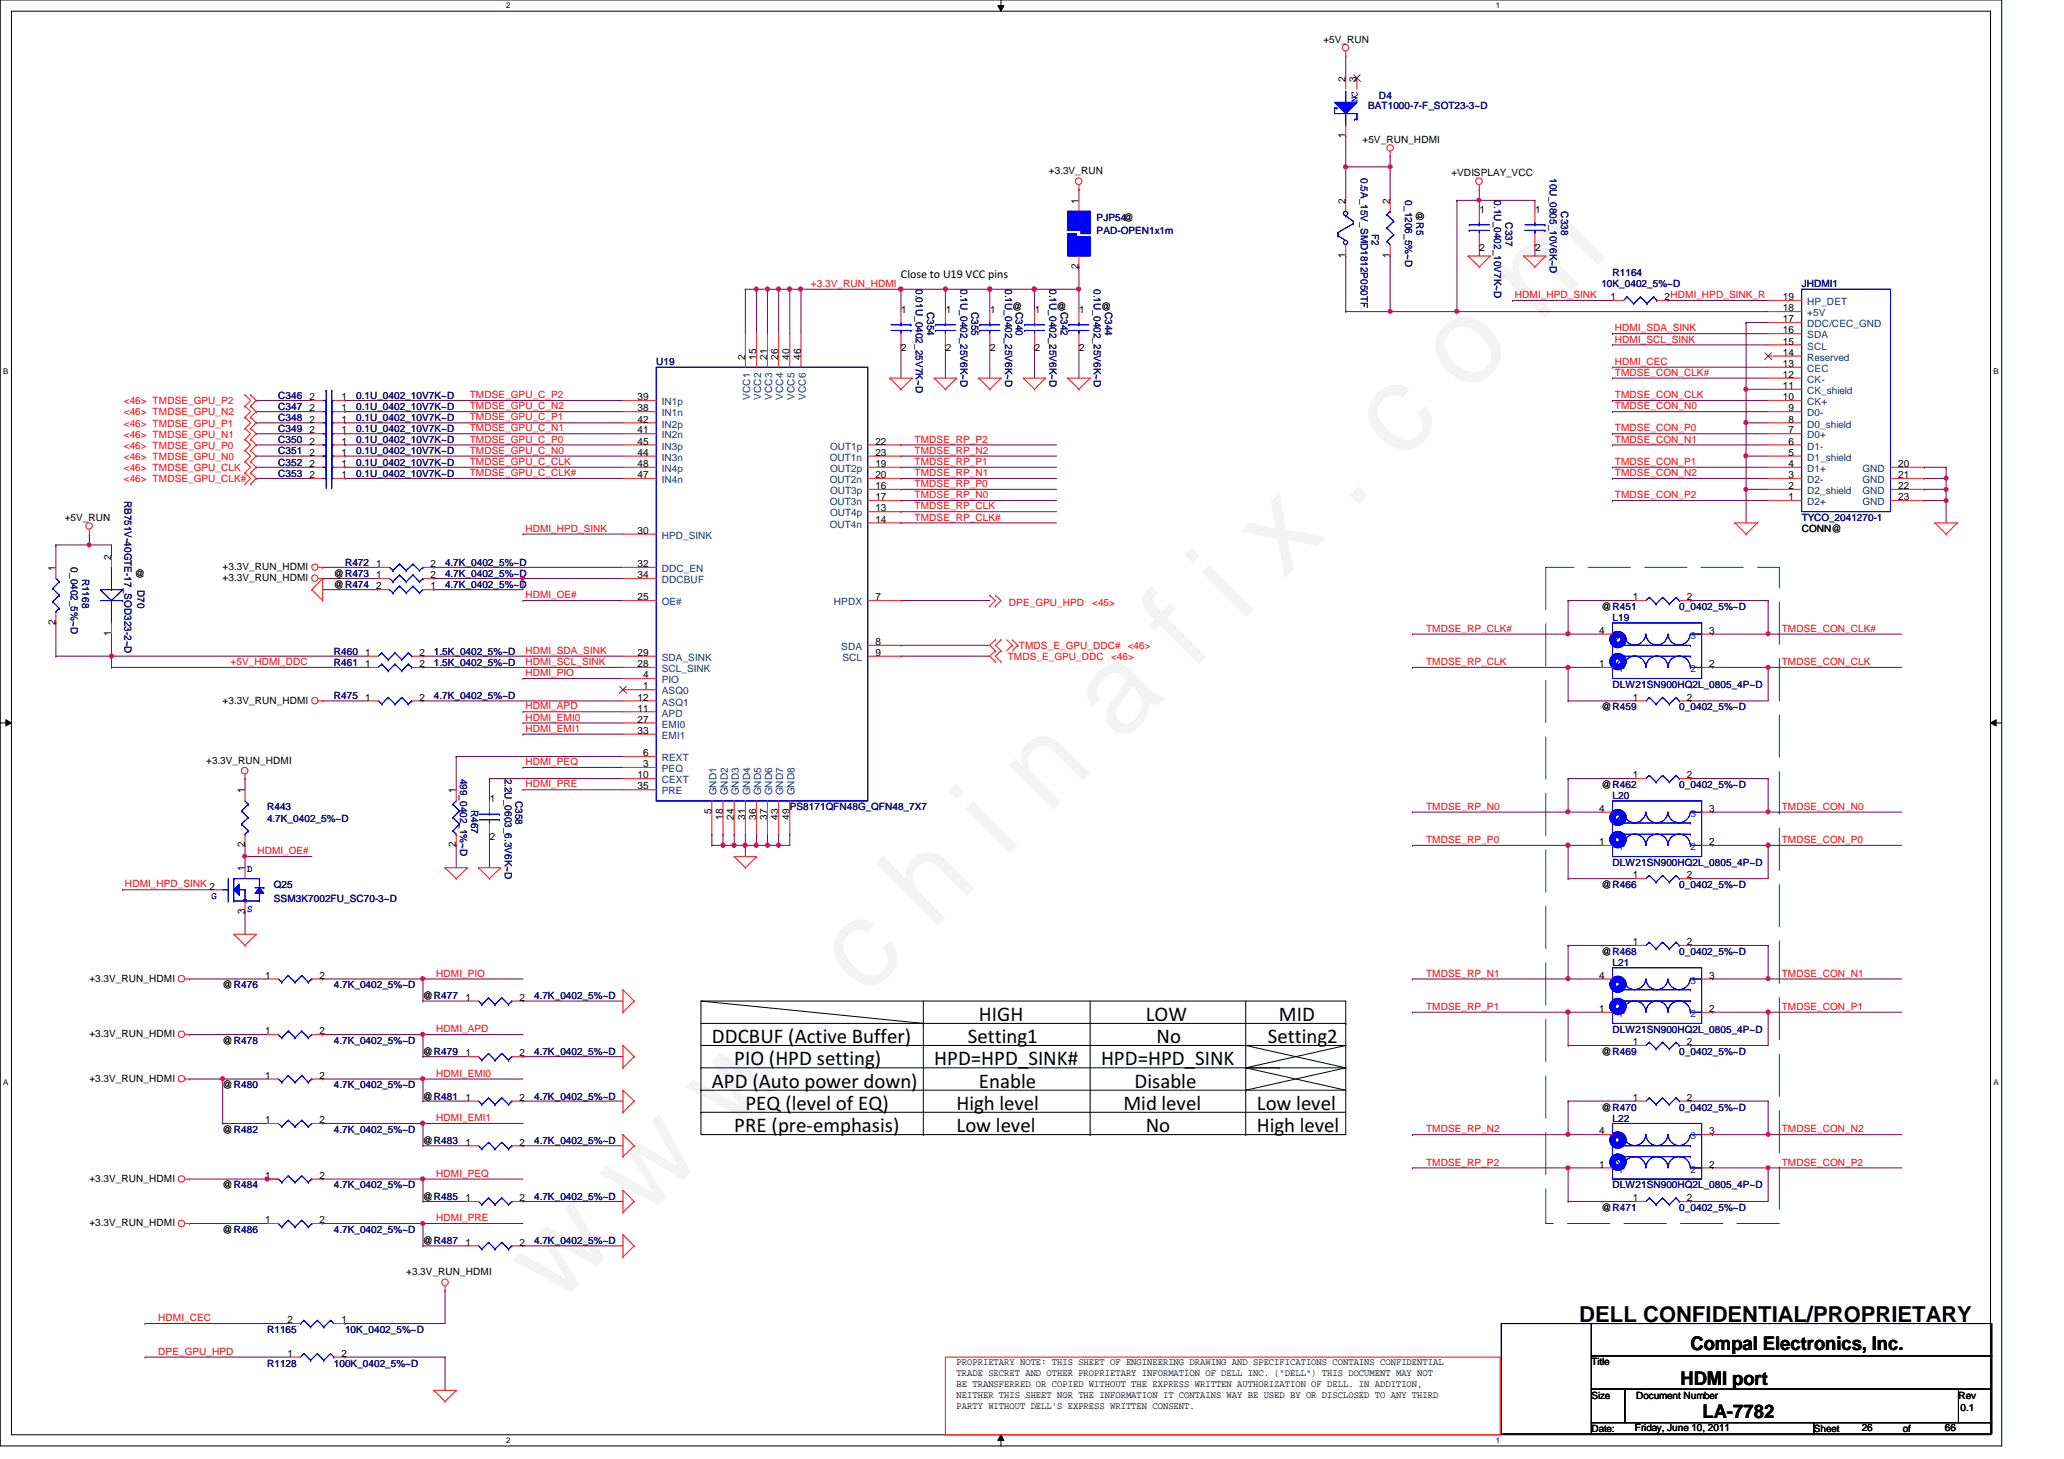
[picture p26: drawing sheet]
<svg xmlns="http://www.w3.org/2000/svg" width="297mm" height="210mm" viewBox="0 0 297 210" stroke-linecap="round" stroke-linejoin="round" font-family="sans-serif">
<defs><g id="words">
<text font-size="17.6" fill="#f0f" x="80.1" y="188" transform="rotate(-45 80.1 188)">w w w . c h i n a f i x . c o m</text>
<text font-size="3.2" x="227.3" y="190.2">DELL CONFIDENTIAL/PROPRIETARY</text>
<g font-size="3">
<text x="140.9" y="146.9">HIGH</text>
<text x="164.9" y="146.9">LOW</text>
<text x="184.1" y="146.9">MID</text>
<text x="102.4" y="150.1">DDCBUF (Active Buffer)</text>
<text x="105.7" y="153.3">PIO (HPD setting)</text>
<text x="134.4" y="153.3">HPD=HPD_SINK#</text>
<text x="139.3" y="150.1">Setting1</text>
<text x="158.5" y="153.3">HPD=HPD_SINK</text>
<text x="166.5" y="150.1">No</text>
<text x="182.5" y="150.1">Setting2</text>
<text x="102.4" y="156.5">APD (Auto power down)</text>
<text x="107.3" y="159.7">PEQ (level of EQ)</text>
<text x="137.7" y="159.7">High level</text>
<text x="140.9" y="156.5">Enable</text>
<text x="161.7" y="159.7">Mid level</text>
<text x="163.3" y="156.5">Disable</text>
<text x="180.9" y="159.7">Low level</text>
<text x="105.7" y="162.9">PRE (pre-emphasis)</text>
<text x="137.7" y="162.9">Low level</text>
<text x="164.9" y="162.9">No</text>
<text x="180.9" y="162.9">High level</text>
</g>
<g font-size="2.7">
<text x="243.3" y="194.3">Compal Electronics, Inc.</text>
<text x="241.8" y="199.2">HDMI port</text>
<text x="245" y="204">LA-7782</text>
</g>
<text font-size="1.7" x="129.7" y="40">Close to U19 VCC pins</text>
<g font-size="1.4">
<text x="190.5" y="6.2">+5V_RUN</text>
<text x="193.6" y="11.7" transform="rotate(-90 193.6 11.7)">2</text>
<text x="195.2" y="11.7" transform="rotate(-90 195.2 11.7)">3</text>
<text x="193.6" y="19.9" transform="rotate(-90 193.6 19.9)">1</text>
<text x="196.1" y="20.6">+5V_RUN_HDMI</text>
<text x="151" y="25.1">+3.3V_RUN</text>
<text x="155.2" y="29.3" transform="rotate(-90 155.2 29.3)">1</text>
<text x="193.6" y="29.3" transform="rotate(-90 193.6 29.3)">2</text>
<text x="200" y="29.3" transform="rotate(-90 200 29.3)">2</text>
<text x="208.9" y="25.4">+VDISPLAY_VCC</text>
<text x="203.8" y="30.4" transform="rotate(90 203.8 30.4)">@R5</text>
<text x="212.9" y="30.6">1</text>
<text x="220.9" y="30.6">1</text>
<text x="155.2" y="38.7" transform="rotate(-90 155.2 38.7)">2</text>
<text x="193.6" y="37.1" transform="rotate(-90 193.6 37.1)">1</text>
<text x="200" y="37.1" transform="rotate(-90 200 37.1)">1</text>
<text x="212.9" y="36.1">2</text>
<text x="220.9" y="36.1">2</text>
<text x="129.7" y="45">1</text>
<text x="136.1" y="45">1</text>
<text x="142.5" y="45">1</text>
<text x="145.7" y="44.6">@</text>
<text x="148.9" y="45">1</text>
<text x="152.1" y="44.6">@</text>
<text x="155.3" y="45">1</text>
<text x="158.5" y="44.6">@</text>
<text x="231.8" y="43.2">1</text>
<text x="239.6" y="43.2">2HDMI_HPD_SINK_R</text>
<text x="256.6" y="48">16</text>
<text x="256.6" y="46.4">17</text>
<text x="256.6" y="44.8">18</text>
<text x="256.6" y="43.2">19</text>
<text x="107.2" y="51.7" transform="rotate(-90 107.2 51.7)">2</text>
<text x="108.8" y="51.7" transform="rotate(-90 108.8 51.7)">15</text>
<text x="110.4" y="51.7" transform="rotate(-90 110.4 51.7)">21</text>
<text x="112" y="51.7" transform="rotate(-90 112 51.7)">26</text>
<text x="113.6" y="51.7" transform="rotate(-90 113.6 51.7)">40</text>
<text x="115.2" y="51.7" transform="rotate(-90 115.2 51.7)">46</text>
<text x="129.7" y="50.5">2</text>
<text x="136.1" y="50.5">2</text>
<text x="142.5" y="50.5">2</text>
<text x="148.9" y="50.5">2</text>
<text x="155.3" y="50.5">2</text>
<text x="256.6" y="52.8">13</text>
<text x="256.6" y="51.2">14</text>
<text x="256.6" y="49.6">15</text>
<text x="44.5" y="59.2">2</text>
<text x="44.5" y="57.6">2</text>
<text x="49.1" y="59.2">1</text>
<text x="49.1" y="57.6">1</text>
<text x="91.7" y="57.6">39</text>
<text x="91.7" y="59.2">38</text>
<text x="256.6" y="57.6">10</text>
<text x="256.6" y="56">11</text>
<text x="256.6" y="54.4">12</text>
<text x="257.4" y="59.2">9</text>
<text x="44.5" y="65.6">2</text>
<text x="44.5" y="64">2</text>
<text x="44.5" y="60.8">2</text>
<text x="44.5" y="62.4">2</text>
<text x="49.1" y="65.6">1</text>
<text x="49.1" y="64">1</text>
<text x="49.1" y="60.8">1</text>
<text x="49.1" y="62.4">1</text>
<text x="91.7" y="60.8">42</text>
<text x="91.7" y="62.4">41</text>
<text x="91.7" y="64">45</text>
<text x="91.7" y="65.6">44</text>
<text x="126" y="64">22</text>
<text x="126" y="65.6">23</text>
<text x="257.4" y="65.6">5</text>
<text x="257.4" y="64">6</text>
<text x="257.4" y="62.4">7</text>
<text x="257.4" y="60.8">8</text>
<text x="44.5" y="67.2">2</text>
<text x="44.5" y="68.8">2</text>
<text x="49.1" y="67.2">1</text>
<text x="49.1" y="68.8">1</text>
<text x="91.7" y="67.2">48</text>
<text x="91.7" y="68.8">47</text>
<text x="126" y="67.2">19</text>
<text x="126" y="70.4">16</text>
<text x="126" y="68.8">20</text>
<text x="126" y="72">17</text>
<text x="257.4" y="72">1</text>
<text x="257.4" y="70.4">2</text>
<text x="257.4" y="68.8">3</text>
<text x="257.4" y="67.2">4</text>
<text x="273.2" y="67.2">20</text>
<text x="273.2" y="68.8">21</text>
<text x="273.2" y="70.4">22</text>
<text x="273.2" y="72">23</text>
<text x="9.3" y="75">+5V_RUN</text>
<text x="91.7" y="76.8">30</text>
<text x="126" y="73.6">13</text>
<text x="126" y="75.2">14</text>
<text x="259.3" y="76.6">CONN@</text>
<text x="8" y="82.1" transform="rotate(-90 8 82.1)">1</text>
<text x="16" y="80.5" transform="rotate(-90 16 80.5)">2</text>
<text x="19.4" y="83">@</text>
<text x="32" y="82">+3.3V_RUN_HDMI</text>
<text x="32" y="83.6">+3.3V_RUN_HDMI</text>
<text x="48" y="83">@R473</text>
<text x="54.1" y="81.6">1</text>
<text x="54.1" y="83.2">1</text>
<text x="62" y="81.6">2</text>
<text x="62" y="83.2">2</text>
<text x="91.7" y="83.2">34</text>
<text x="91.7" y="81.6">32</text>
<text x="8" y="89.9" transform="rotate(-90 8 89.9)">2</text>
<text x="48" y="84.6">@R474</text>
<text x="54.1" y="84.8">2</text>
<text x="62" y="84.8">1</text>
<text x="91.7" y="86.4">25</text>
<text x="126" y="86.4">7</text>
<text x="230.5" y="87.8">@R451</text>
<text x="235" y="86.4">1</text>
<text x="242.8" y="86.4">2</text>
<text x="16" y="91.5" transform="rotate(-90 16 91.5)">1</text>
<text x="52.5" y="94.4">1</text>
<text x="52.5" y="96">1</text>
<text x="60.4" y="94.4">2</text>
<text x="60.4" y="96">2</text>
<text x="91.7" y="94.4">29</text>
<text x="91.7" y="96">28</text>
<text x="126" y="94.4">9</text>
<text x="126" y="92.8">8</text>
<text x="230.2" y="96">1</text>
<text x="230.2" y="91.2">4</text>
<text x="246" y="96">2</text>
<text x="246" y="91.2">3</text>
<text x="32" y="101.2">+3.3V_RUN_HDMI</text>
<text x="52.5" y="100.8">1</text>
<text x="60.4" y="100.8">2</text>
<text x="91.7" y="100.8">12</text>
<text x="92.5" y="97.6">4</text>
<text x="92.5" y="99.2">1</text>
<text x="235" y="100.8">1</text>
<text x="242.8" y="100.8">2</text>
<text x="91.7" y="105.6">33</text>
<text x="91.7" y="102.4">11</text>
<text x="91.7" y="104">27</text>
<text x="230.5" y="102.2">@R459</text>
<text x="29.7" y="109.9">+3.3V_RUN_HDMI</text>
<text x="91.7" y="112">10</text>
<text x="91.7" y="113.6">35</text>
<text x="92.5" y="110.4">3</text>
<text x="92.5" y="108.8">6</text>
<text x="230.5" y="113.4">@R462</text>
<text x="235" y="112">1</text>
<text x="242.8" y="112">2</text>
<text x="35.2" y="114.1" transform="rotate(-90 35.2 114.1)">1</text>
<text x="65.6" y="114.1" transform="rotate(-90 65.6 114.1)">1</text>
<text x="70.5" y="115.4">1</text>
<text x="102.4" y="117.1" transform="rotate(-90 102.4 117.1)">5</text>
<text x="104" y="117.9" transform="rotate(-90 104 117.9)">18</text>
<text x="105.6" y="117.9" transform="rotate(-90 105.6 117.9)">24</text>
<text x="107.2" y="117.9" transform="rotate(-90 107.2 117.9)">31</text>
<text x="108.8" y="117.9" transform="rotate(-90 108.8 117.9)">36</text>
<text x="110.4" y="117.9" transform="rotate(-90 110.4 117.9)">37</text>
<text x="112" y="117.9" transform="rotate(-90 112 117.9)">43</text>
<text x="113.6" y="117.9" transform="rotate(-90 113.6 117.9)">49</text>
<text x="230.2" y="116.8">4</text>
<text x="246" y="116.8">3</text>
<text x="35.2" y="125.3" transform="rotate(-90 35.2 125.3)">1</text>
<text x="35.2" y="121.9" transform="rotate(-90 35.2 121.9)">2</text>
<text x="65.6" y="121.9" transform="rotate(-90 65.6 121.9)">2</text>
<text x="70.5" y="120.9">2</text>
<text x="230.2" y="121.6">1</text>
<text x="246" y="121.6">2</text>
<text x="35.2" y="131.5" transform="rotate(-90 35.2 131.5)">3</text>
<text x="230.5" y="127.8">@R466</text>
<text x="235" y="126.4">1</text>
<text x="242.8" y="126.4">2</text>
<text x="230.5" y="137.4">@R468</text>
<text x="235" y="136">1</text>
<text x="242.8" y="136">2</text>
<text x="12.9" y="141.2">+3.3V_RUN_HDMI</text>
<text x="32" y="142.2">@R476</text>
<text x="38.1" y="140.8">1</text>
<text x="46" y="140.8">2</text>
<text x="60.9" y="143.8">@R477</text>
<text x="67" y="144">1</text>
<text x="74.8" y="144">2</text>
<text x="230.2" y="140.8">4</text>
<text x="246" y="140.8">3</text>
<text x="12.9" y="149.2">+3.3V_RUN_HDMI</text>
<text x="38.1" y="148.8">1</text>
<text x="46" y="148.8">2</text>
<text x="230.2" y="145.6">1</text>
<text x="246" y="145.6">2</text>
<text x="12.9" y="155.6">+3.3V_RUN_HDMI</text>
<text x="32" y="150.2">@R478</text>
<text x="38.1" y="155.2">1</text>
<text x="46" y="155.2">2</text>
<text x="60.9" y="151.8">@R479</text>
<text x="67" y="152">1</text>
<text x="74.8" y="152">2</text>
<text x="230.5" y="151.8">@R469</text>
<text x="235" y="150.4">1</text>
<text x="242.8" y="150.4">2</text>
<text x="32" y="156.6">@R480</text>
<text x="38.1" y="161.6">1</text>
<text x="46" y="161.6">2</text>
<text x="60.9" y="158.2">@R481</text>
<text x="67" y="158.4">1</text>
<text x="74.8" y="158.4">2</text>
<text x="230.5" y="159.8">@R470</text>
<text x="235" y="158.4">1</text>
<text x="242.8" y="158.4">2</text>
<text x="32" y="163">@R482</text>
<text x="60.9" y="164.6">@R483</text>
<text x="67" y="164.8">1</text>
<text x="74.8" y="164.8">2</text>
<text x="230.2" y="168">1</text>
<text x="230.2" y="163.2">4</text>
<text x="246" y="168">2</text>
<text x="246" y="163.2">3</text>
<text x="12.9" y="170">+3.3V_RUN_HDMI</text>
<text x="32" y="171">@R484</text>
<text x="38.1" y="169.6">1</text>
<text x="46" y="169.6">2</text>
<text x="60.9" y="172.6">@R485</text>
<text x="67" y="172.8">1</text>
<text x="74.8" y="172.8">2</text>
<text x="235" y="172.8">1</text>
<text x="242.8" y="172.8">2</text>
<text x="12.9" y="176.4">+3.3V_RUN_HDMI</text>
<text x="32" y="177.4">@R486</text>
<text x="38.1" y="176">1</text>
<text x="46" y="176">2</text>
<text x="60.9" y="179">@R487</text>
<text x="67" y="179.2">1</text>
<text x="74.8" y="179.2">2</text>
<text x="230.5" y="174.2">@R471</text>
<text x="58.5" y="183.5">+3.3V_RUN_HDMI</text>
<text x="41.4" y="190.4">2</text>
<text x="49.1" y="190.4">1</text>
<text x="41.4" y="195.2">1</text>
<text x="49.1" y="195.2">2</text>
<text x="137.7" y="196.4">PROPRIETARY NOTE: THIS SHEET OF ENGINEERING DRAWING AND SPECIFICATIONS CONTAINS CONFIDENTIAL</text>
<text x="137.7" y="198">TRADE SECRET AND OTHER PROPRIETARY INFORMATION OF DELL INC. (&quot;DELL&quot;) THIS DOCUMENT MAY NOT</text>
<text x="229" y="196.4">Title</text>
<text x="137.7" y="199.6">BE TRANSFERRED OR COPIED WITHOUT THE EXPRESS WRITTEN AUTHORIZATION OF DELL. IN ADDITION,</text>
<text x="137.7" y="201.1">NEITHER THIS SHEET NOR THE INFORMATION IT CONTAINS WAY BE USED BY OR DISCLOSED TO ANY THIRD</text>
<text x="137.7" y="202.7">PARTY WITHOUT DELL'S EXPRESS WRITTEN CONSENT.</text>
<text x="229" y="201.2">Size</text>
<text x="235.5" y="201.2">Document Number</text>
<text x="281.9" y="201.2">Rev</text>
<text x="282.1" y="203">0.1</text>
<text x="229" y="206">Date:</text>
<text x="235.3" y="205.9">Friday, June 10, 2011</text>
<text x="261" y="206">Sheet</text>
<text x="267.9" y="205.9">26</text>
<text x="273.9" y="206">of</text>
<text x="279.9" y="205.9">66</text>
</g>
<g font-size="1.4" fill="#00f">
<text x="195.4" y="14.7" transform="rotate(-90 195.4 14.7)">NC</text>
<text x="35.6" y="125.5">D</text>
<text x="30.4" y="129.4">G</text>
<text x="35.6" y="131.1">S</text>
</g>
<g font-size="1.4" fill="#000080">
<text x="196.9" y="15.7">BAT1000-7-F_SOT23-3~D</text>
<text x="198.5" y="14.2">D4</text>
<text x="195.8" y="25.6" transform="rotate(90 195.8 25.6)">0.5A_15V_SMD1812P050TF</text>
<text x="202.2" y="28.8" transform="rotate(90 202.2 28.8)">0_1206_5%~D</text>
<text x="215.1" y="28.8" transform="rotate(90 215.1 28.8)">0.1U_0402_10V7K~D</text>
<text x="223.1" y="25.6" transform="rotate(90 223.1 25.6)">10U_0805_10V6K~D</text>
<text x="157.8" y="31.7">PJP54@</text>
<text x="157.8" y="33.7">PAD-OPEN1x1m</text>
<text x="197.4" y="33.6" transform="rotate(90 197.4 33.6)">F2</text>
<text x="216.7" y="32" transform="rotate(90 216.7 32)">C337</text>
<text x="224.7" y="30.4" transform="rotate(90 224.7 30.4)">C338</text>
<text x="131.8" y="41.6" transform="rotate(90 131.8 41.6)">0.01U_0402_25V7K~D</text>
<text x="138.2" y="41.6" transform="rotate(90 138.2 41.6)">0.1U_0402_25V6K~D</text>
<text x="144.6" y="41.6" transform="rotate(90 144.6 41.6)">0.1U_0402_25V6K~D</text>
<text x="151" y="41.6" transform="rotate(90 151 41.6)">0.1U_0402_25V6K~D</text>
<text x="157.4" y="41.6" transform="rotate(90 157.4 41.6)">0.1U_0402_25V6K~D</text>
<text x="230.5" y="41.4">10K_0402_5%~D</text>
<text x="232.1" y="39.8">R1164</text>
<text x="259.3" y="41.4">JHDMI1</text>
<text x="133.4" y="44.8" transform="rotate(90 133.4 44.8)">C354</text>
<text x="139.8" y="44.8" transform="rotate(90 139.8 44.8)">C355</text>
<text x="146.2" y="44.8" transform="rotate(90 146.2 44.8)">C340</text>
<text x="152.7" y="44.8" transform="rotate(90 152.7 44.8)">C342</text>
<text x="159" y="44.8" transform="rotate(90 159 44.8)">C344</text>
<text x="94.4" y="52.6">U19</text>
<text x="40" y="59">C347</text>
<text x="40" y="57.4">C346</text>
<text x="51.3" y="59">0.1U_0402_10V7K~D</text>
<text x="51.3" y="57.4">0.1U_0402_10V7K~D</text>
<text x="40" y="65.4">C351</text>
<text x="40" y="63.8">C350</text>
<text x="40" y="60.6">C348</text>
<text x="40" y="62.2">C349</text>
<text x="51.3" y="65.4">0.1U_0402_10V7K~D</text>
<text x="51.3" y="63.8">0.1U_0402_10V7K~D</text>
<text x="51.3" y="60.6">0.1U_0402_10V7K~D</text>
<text x="51.3" y="62.2">0.1U_0402_10V7K~D</text>
<text x="40" y="67">C352</text>
<text x="40" y="68.6">C353</text>
<text x="51.3" y="67">0.1U_0402_10V7K~D</text>
<text x="51.3" y="68.6">0.1U_0402_10V7K~D</text>
<text x="17.9" y="72" transform="rotate(90 17.9 72)">RB751V-40GTE-17_SOD323-2~D</text>
<text x="259.3" y="75">TYCO_2041270-1</text>
<text x="10.2" y="81.6" transform="rotate(90 10.2 81.6)">0_0402_5%~D</text>
<text x="11.8" y="83.2" transform="rotate(90 11.8 83.2)">R1168</text>
<text x="49.7" y="81.4">R472</text>
<text x="64" y="81.4">4.7K_0402_5%~D</text>
<text x="64" y="83">4.7K_0402_5%~D</text>
<text x="19.8" y="84.8" transform="rotate(90 19.8 84.8)">D70</text>
<text x="64" y="84.6">4.7K_0402_5%~D</text>
<text x="232.1" y="89.4">L19</text>
<text x="241.7" y="87.8">0_0402_5%~D</text>
<text x="48" y="94.2">R460</text>
<text x="48" y="95.8">R461</text>
<text x="62.4" y="94.2">1.5K_0402_5%~D</text>
<text x="62.4" y="95.8">1.5K_0402_5%~D</text>
<text x="48" y="100.6">R475</text>
<text x="62.4" y="100.6">4.7K_0402_5%~D</text>
<text x="232.1" y="99">DLW21SN900HQ2L_0805_4P~D</text>
<text x="241.7" y="102.2">0_0402_5%~D</text>
<text x="66.2" y="112" transform="rotate(90 66.2 112)">499_0402_1%~D</text>
<text x="72.6" y="112" transform="rotate(90 72.6 112)">2.2U_0603_6.3V6K~D</text>
<text x="241.7" y="113.4">0_0402_5%~D</text>
<text x="38.4" y="116.6">R443</text>
<text x="38.4" y="118.2">4.7K_0402_5%~D</text>
<text x="67.8" y="116.5" transform="rotate(90 67.8 116.5)">R467</text>
<text x="74.2" y="115.2" transform="rotate(90 74.2 115.2)">C358</text>
<text x="113.7" y="116.6">PS8171QFN48G_QFN48_7X7</text>
<text x="232.1" y="115">L20</text>
<text x="232.1" y="124.6">DLW21SN900HQ2L_0805_4P~D</text>
<text x="39.4" y="127.8">Q25</text>
<text x="39.4" y="129.7">SSM3K7002FU_SC70-3~D</text>
<text x="241.7" y="127.8">0_0402_5%~D</text>
<text x="241.7" y="137.4">0_0402_5%~D</text>
<text x="48" y="142.2">4.7K_0402_5%~D</text>
<text x="76.9" y="143.8">4.7K_0402_5%~D</text>
<text x="232.1" y="139">L21</text>
<text x="232.1" y="148.6">DLW21SN900HQ2L_0805_4P~D</text>
<text x="48" y="150.2">4.7K_0402_5%~D</text>
<text x="76.9" y="151.8">4.7K_0402_5%~D</text>
<text x="241.7" y="151.8">0_0402_5%~D</text>
<text x="48" y="156.6">4.7K_0402_5%~D</text>
<text x="76.9" y="158.2">4.7K_0402_5%~D</text>
<text x="232.1" y="161.4">L22</text>
<text x="241.7" y="159.8">0_0402_5%~D</text>
<text x="48" y="163">4.7K_0402_5%~D</text>
<text x="76.9" y="164.6">4.7K_0402_5%~D</text>
<text x="48" y="171">4.7K_0402_5%~D</text>
<text x="76.9" y="172.6">4.7K_0402_5%~D</text>
<text x="232.1" y="171">DLW21SN900HQ2L_0805_4P~D</text>
<text x="48" y="177.4">4.7K_0402_5%~D</text>
<text x="76.9" y="179">4.7K_0402_5%~D</text>
<text x="241.7" y="174.2">0_0402_5%~D</text>
<text x="38.4" y="191.8">R1165</text>
<text x="49.7" y="191.8">10K_0402_5%~D</text>
<text x="38.4" y="196.6">R1128</text>
<text x="48" y="196.6">100K_0402_5%~D</text>
</g>
<g font-size="1.4" fill="#f00">
<text x="116.7" y="41.3">+3.3V_RUN_HDMI</text>
<text x="218" y="42.9">HDMI_HPD_SINK</text>
<text x="232.4" y="47.7">HDMI_SDA_SINK</text>
<text x="232.4" y="52.5">HDMI_CEC</text>
<text x="232.4" y="49.3">HDMI_SCL_SINK</text>
<text x="17.8" y="59.8">&lt;46&gt; TMDSE_GPU_N2</text>
<text x="17.8" y="58.2">&lt;46&gt; TMDSE_GPU_P2</text>
<text x="67.6" y="58.9">TMDSE_GPU_C_N2</text>
<text x="67.6" y="57.3">TMDSE_GPU_C_P2</text>
<text x="232.4" y="58.9">TMDSE_CON_N0</text>
<text x="232.4" y="54.1">TMDSE_CON_CLK#</text>
<text x="232.4" y="57.3">TMDSE_CON_CLK</text>
<text x="17.8" y="64.6">&lt;46&gt; TMDSE_GPU_P0</text>
<text x="17.8" y="63">&lt;46&gt; TMDSE_GPU_N1</text>
<text x="17.8" y="61.4">&lt;46&gt; TMDSE_GPU_P1</text>
<text x="67.6" y="63.7">TMDSE_GPU_C_P0</text>
<text x="67.6" y="65.3">TMDSE_GPU_C_N0</text>
<text x="67.6" y="60.5">TMDSE_GPU_C_P1</text>
<text x="67.6" y="62.1">TMDSE_GPU_C_N1</text>
<text x="131.6" y="65.3">TMDSE_RP_N2</text>
<text x="131.6" y="63.7">TMDSE_RP_P2</text>
<text x="232.4" y="62.1">TMDSE_CON_P0</text>
<text x="232.4" y="63.7">TMDSE_CON_N1</text>
<text x="17.8" y="66.2">&lt;46&gt; TMDSE_GPU_N0</text>
<text x="17.8" y="67.8">&lt;46&gt; TMDSE_GPU_CLK</text>
<text x="17.8" y="69.4">&lt;46&gt; TMDSE_GPU_CLK#</text>
<text x="67.6" y="68.5">TMDSE_GPU_C_CLK#</text>
<text x="67.6" y="66.9">TMDSE_GPU_C_CLK</text>
<text x="131.6" y="68.5">TMDSE_RP_N1</text>
<text x="131.6" y="66.9">TMDSE_RP_P1</text>
<text x="131.6" y="71.7">TMDSE_RP_N0</text>
<text x="131.6" y="70.1">TMDSE_RP_P0</text>
<text x="232.4" y="66.9">TMDSE_CON_P1</text>
<text x="232.4" y="71.7">TMDSE_CON_P2</text>
<text x="232.4" y="68.5">TMDSE_CON_N2</text>
<text x="75.6" y="76.5">HDMI_HPD_SINK</text>
<text x="131.6" y="74.9">TMDSE_RP_CLK#</text>
<text x="131.6" y="73.3">TMDSE_RP_CLK</text>
<text x="75.6" y="86.1">HDMI_OE#</text>
<text x="145.2" y="87.1">DPE_GPU_HPD</text>
<text x="157.2" y="87.1">&lt;45&gt;</text>
<text x="33.2" y="95.7">+5V_HDMI_DDC</text>
<text x="75.6" y="95.7">HDMI_SCL_SINK</text>
<text x="75.6" y="94.1">HDMI_SDA_SINK</text>
<text x="145" y="95">TMDS_E_GPU_DDC</text>
<text x="146.6" y="93.4">TMDS_E_GPU_DDC#</text>
<text x="159.9" y="95">&lt;46&gt;</text>
<text x="162.3" y="93.4">&lt;46&gt;</text>
<text x="205.2" y="90.9">TMDSE_RP_CLK#</text>
<text x="205.2" y="95.7">TMDSE_RP_CLK</text>
<text x="256.4" y="95.7">TMDSE_CON_CLK</text>
<text x="256.4" y="90.9">TMDSE_CON_CLK#</text>
<text x="75.6" y="97.3">HDMI_PIO</text>
<text x="75.6" y="105.3">HDMI_EMI1</text>
<text x="75.6" y="102.1">HDMI_APD</text>
<text x="75.6" y="103.7">HDMI_EMI0</text>
<text x="75.6" y="110.1">HDMI_PEQ</text>
<text x="75.6" y="113.3">HDMI_PRE</text>
<text x="205.2" y="116.5">TMDSE_RP_N0</text>
<text x="256.4" y="116.5">TMDSE_CON_N0</text>
<text x="37" y="122.9">HDMI_OE#</text>
<text x="205.2" y="121.3">TMDSE_RP_P0</text>
<text x="256.4" y="121.3">TMDSE_CON_P0</text>
<text x="18" y="127.7">HDMI_HPD_SINK 2</text>
<text x="62.8" y="140.5">HDMI_PIO</text>
<text x="205.2" y="140.5">TMDSE_RP_N1</text>
<text x="256.4" y="140.5">TMDSE_CON_N1</text>
<text x="62.8" y="148.5">HDMI_APD</text>
<text x="205.2" y="145.3">TMDSE_RP_P1</text>
<text x="256.4" y="145.3">TMDSE_CON_P1</text>
<text x="62.8" y="154.9">HDMI_EMI0</text>
<text x="62.8" y="161.3">HDMI_EMI1</text>
<text x="205.2" y="167.7">TMDSE_RP_P2</text>
<text x="205.2" y="162.9">TMDSE_RP_N2</text>
<text x="256.4" y="162.9">TMDSE_CON_N2</text>
<text x="256.4" y="167.7">TMDSE_CON_P2</text>
<text x="62.8" y="169.3">HDMI_PEQ</text>
<text x="62.8" y="175.7">HDMI_PRE</text>
<text x="22.8" y="190.1">HDMI_CEC</text>
<text x="22.8" y="194.9">DPE_GPU_HPD</text>
</g>
<g font-size="1.4" fill="#004080">
<text x="260.1" y="47.1">DDC/CEC_GND</text>
<text x="260.1" y="45.5">+5V</text>
<text x="260.1" y="43.9">HP_DET</text>
<text x="260.1" y="53.5">CEC</text>
<text x="260.1" y="51.9">Reserved</text>
<text x="260.1" y="50.3">SCL</text>
<text x="260.1" y="48.7">SDA</text>
<text x="95.2" y="58.3">IN1p</text>
<text x="95.2" y="59.9">IN1n</text>
<text x="107.9" y="57.5" transform="rotate(-90 107.9 57.5)">VCC1</text>
<text x="109.6" y="57.5" transform="rotate(-90 109.6 57.5)">VCC2</text>
<text x="111.1" y="57.5" transform="rotate(-90 111.1 57.5)">VCC3</text>
<text x="112.7" y="57.5" transform="rotate(-90 112.7 57.5)">VCC4</text>
<text x="114.3" y="57.5" transform="rotate(-90 114.3 57.5)">VCC5</text>
<text x="115.9" y="57.5" transform="rotate(-90 115.9 57.5)">VCC6</text>
<text x="260.1" y="59.9">D0-</text>
<text x="260.1" y="58.3">CK+</text>
<text x="260.1" y="56.7">CK_shield</text>
<text x="260.1" y="55.1">CK-</text>
<text x="95.2" y="61.5">IN2p</text>
<text x="95.2" y="63.1">IN2n</text>
<text x="95.2" y="64.7">IN3p</text>
<text x="119.5" y="64.7">OUT1p</text>
<text x="260.1" y="64.7">D1-</text>
<text x="260.1" y="63.1">D0+</text>
<text x="260.1" y="61.5">D0_shield</text>
<text x="95.2" y="66.3">IN3n</text>
<text x="95.2" y="67.9">IN4p</text>
<text x="95.2" y="69.5">IN4n</text>
<text x="119.4" y="66.3">OUT1n</text>
<text x="119.4" y="69.5">OUT2n</text>
<text x="119.5" y="67.9">OUT2p</text>
<text x="119.5" y="71.1">OUT3p</text>
<text x="260.1" y="71.1">D2_shield</text>
<text x="260.1" y="69.5">D2-</text>
<text x="260.1" y="67.9">D1+</text>
<text x="260.1" y="66.3">D1_shield</text>
<text x="268.1" y="67.9">GND</text>
<text x="268.1" y="69.5">GND</text>
<text x="268.1" y="71.1">GND</text>
<text x="95.2" y="77.5">HPD_SINK</text>
<text x="119.4" y="72.7">OUT3n</text>
<text x="119.4" y="75.9">OUT4n</text>
<text x="119.5" y="74.3">OUT4p</text>
<text x="260.1" y="72.7">D2+</text>
<text x="268.1" y="72.7">GND</text>
<text x="95.2" y="83.9">DDCBUF</text>
<text x="95.2" y="82.3">DDC_EN</text>
<text x="95.2" y="87.1">OE#</text>
<text x="120" y="87.1">HPDX</text>
<text x="95.2" y="95.1">SDA_SINK</text>
<text x="121.1" y="93.5">SDA</text>
<text x="121.2" y="95.1">SCL</text>
<text x="232.9" y="91.9">4</text>
<text x="243.3" y="91.9">3</text>
<text x="95.2" y="98.3">PIO</text>
<text x="95.2" y="99.9">ASQ0</text>
<text x="95.2" y="101.5">ASQ1</text>
<text x="95.2" y="96.7">SCL_SINK</text>
<text x="232.9" y="96.7">1</text>
<text x="243.3" y="96.7">2</text>
<text x="95.2" y="106.3">EMI1</text>
<text x="95.2" y="103.1">APD</text>
<text x="95.2" y="104.7">EMI0</text>
<text x="95.2" y="111.1">PEQ</text>
<text x="95.2" y="109.5">REXT</text>
<text x="95.2" y="112.7">CEXT</text>
<text x="95.2" y="114.3">PRE</text>
<text x="103.1" y="114.4" transform="rotate(-90 103.1 114.4)">GND1</text>
<text x="104.7" y="114.4" transform="rotate(-90 104.7 114.4)">GND2</text>
<text x="106.3" y="114.4" transform="rotate(-90 106.3 114.4)">GND3</text>
<text x="107.9" y="114.4" transform="rotate(-90 107.9 114.4)">GND4</text>
<text x="109.6" y="114.4" transform="rotate(-90 109.6 114.4)">GND5</text>
<text x="111.1" y="114.4" transform="rotate(-90 111.1 114.4)">GND6</text>
<text x="112.7" y="114.4" transform="rotate(-90 112.7 114.4)">GND7</text>
<text x="114.3" y="114.4" transform="rotate(-90 114.3 114.4)">GND8</text>
<text x="232.9" y="117.5">4</text>
<text x="243.3" y="117.5">3</text>
<text x="232.9" y="122.3">1</text>
<text x="243.3" y="122.3">2</text>
<text x="232.9" y="141.5">4</text>
<text x="243.3" y="141.5">3</text>
<text x="232.9" y="146.3">1</text>
<text x="243.3" y="146.3">2</text>
<text x="232.9" y="163.9">4</text>
<text x="243.3" y="163.9">3</text>
<text x="232.9" y="168.7">1</text>
<text x="243.3" y="168.7">2</text>
</g>
<g font-size="1.1">
<text x="72.9" y="1.1">2</text>
<text x="215.3" y="1.1">1</text>
<text x=".5" y="53.8">B</text>
<text x="286.9" y="53.8">B</text>
<text x=".5" y="156.2">A</text>
<text x="286.9" y="156.2">A</text>
<text x="72.9" y="207.6">2</text>
<text x="215.3" y="207.6">1</text>
</g>
</g></defs>
<path d="M0 0h288.1v208h-288.1zM1.6 1.6h284.9v204.8h-284.9z" fill="none" stroke="#000" stroke-width=".14"/>
<g fill="#fff">
<path d="M72.9 .2h.5v1.2h-.5z"/>
<path d="M72.9 206.6h.5v1.2h-.5z"/>
</g>
<path d="M143.6 .8h.9l-.4 .8zM144.1 0v1.6M144.1 206.4l.4 .8h-.9zM144.1 206.4v1.6" fill="none" stroke="#000" stroke-width=".14"/>
<path d="M143.6 .8h.9l-.4 .8zM144.1 206.4l.4 .8h-.9z" fill="#000"/>
<g fill="#fff">
<path d="M215.3 .2h.6v1.2h-.6z"/>
<path d="M215.3 206.6h.6v1.2h-.6z"/>
<path d="M.5 52.8h.7v1.2h-.7z"/>
<path d="M286.9 52.8h.7v1.2h-.7z"/>
<path d="M.5 155.2h.7v1.2h-.7z"/>
<path d="M286.9 155.2h.7v1.2h-.7z"/>
</g>
<path d="M0 104h1.6M.8 103.5l.8 .5-.8 .4zM286.5 104l.8-.5v.9zM286.5 104h1.6" fill="none" stroke="#000" stroke-width=".14"/>
<path d="M.8 103.5l.8 .5-.8 .4zM286.5 104l.8-.5v.9z" fill="#000"/>
<path d="M254.5 163.2h.1M254.5 163.2h19.2" fill="none" stroke="#800040" stroke-width=".14"/>
<circle cx="254.5" cy="163.2" r=".3" fill="#f0f"/>
<circle cx="254.5" cy="163.2" r=".3" fill="none" stroke="#f0f" stroke-width=".14"/>
<path d="M251.3 56h.1M251.3 56h3.2M251.3 56v4.8" fill="none" stroke="#800040" stroke-width=".14"/>
<circle cx="251.2" cy="56" r=".3" fill="#f0f"/>
<circle cx="251.2" cy="56" r=".3" fill="none" stroke="#f0f" stroke-width=".14"/>
<path d="M251.3 60.8h.1M251.3 60.8h3.2M251.3 60.8v4.8" fill="none" stroke="#800040" stroke-width=".14"/>
<circle cx="251.2" cy="60.8" r=".3" fill="#f0f"/>
<circle cx="251.2" cy="60.8" r=".3" fill="none" stroke="#f0f" stroke-width=".14"/>
<path d="M251.3 65.6h.1M251.3 70.4h.1M251.3 65.6h3.2M251.3 70.4v4.8" fill="none" stroke="#800040" stroke-width=".14"/>
<circle cx="251.2" cy="70.4" r=".3" fill="#f0f"/>
<circle cx="251.2" cy="70.4" r=".3" fill="none" stroke="#f0f" stroke-width=".14"/>
<path d="M240.1 43.2h.1M240.1 43.2h14.4M251.3 46.4h.1M251.3 46.4h3.2M251.3 46.4v9.6M251.3 70.4h.1M251.3 65.6h.1M251.3 70.4h3.2M251.3 65.6v4.8" fill="none" stroke="#800040" stroke-width=".14"/>
<circle cx="251.2" cy="65.6" r=".31" fill="#f0f"/>
<circle cx="251.2" cy="65.6" r=".31" fill="none" stroke="#f0f" stroke-width=".14"/>
<path d="M209.7 44.8h44.8M280.1 70.4h.1M280.1 70.4v1.6" fill="none" stroke="#800040" stroke-width=".14"/>
<circle cx="280.1" cy="70.4" r=".3" fill="#f0f"/>
<circle cx="280.1" cy="70.4" r=".3" fill="none" stroke="#f0f" stroke-width=".14"/>
<path d="M276.9 67.2h.1M276.9 68.8h.1M276.9 67.2h3.2M276.9 68.8h3.2M280.1 67.2h.1M280.1 68.8h.1M280.1 67.2v3.2" fill="none" stroke="#800040" stroke-width=".14"/>
<circle cx="280.1" cy="68.8" r=".3" fill="#f0f"/>
<circle cx="280.1" cy="68.8" r=".3" fill="none" stroke="#f0f" stroke-width=".14"/>
<path d="M276.9 70.4h.1M276.9 70.4h3.2M280.1 72h.1M280.1 72v3.2" fill="none" stroke="#800040" stroke-width=".14"/>
<circle cx="280.1" cy="72" r=".3" fill="#f0f"/>
<circle cx="280.1" cy="72" r=".3" fill="none" stroke="#f0f" stroke-width=".14"/>
<g fill="none" stroke="#800040" stroke-width=".14">
<path d="M193.7 24h.1M193.7 24v4.8M232.1 52.8h22.4M232.1 48h22.4M232.1 49.6h22.4M232.1 59.2h22.4M232.1 54.4h22.4M232.1 57.6h22.4M232.1 72h22.4M232.1 67.2h22.4M232.1 62.4h22.4M232.1 64h22.4"/>
<path d="M232.1 68.8h22.4M276.9 72h.1M276.9 72h3.2"/>
</g>
<circle cx="193.7" cy="24" r=".31" fill="#f0f"/>
<circle cx="193.7" cy="24" r=".31" fill="none" stroke="#f0f" stroke-width=".14"/>
<path d="M254.5 121.6h.1M254.5 121.6h19.2" fill="none" stroke="#800040" stroke-width=".14"/>
<circle cx="254.5" cy="121.6" r=".31" fill="#f0f"/>
<circle cx="254.5" cy="121.6" r=".31" fill="none" stroke="#f0f" stroke-width=".14"/>
<path d="M254.5 140.8h.1M254.5 140.8h19.2" fill="none" stroke="#800040" stroke-width=".14"/>
<circle cx="254.5" cy="140.8" r=".3" fill="#f0f"/>
<circle cx="254.5" cy="140.8" r=".3" fill="none" stroke="#f0f" stroke-width=".14"/>
<path d="M254.5 96h.1M254.5 96h19.2" fill="none" stroke="#800040" stroke-width=".14"/>
<circle cx="254.5" cy="96" r=".3" fill="#f0f"/>
<circle cx="254.5" cy="96" r=".3" fill="none" stroke="#f0f" stroke-width=".14"/>
<path d="M254.5 116.8h.1M254.5 116.8h19.2" fill="none" stroke="#800040" stroke-width=".14"/>
<circle cx="254.5" cy="116.8" r=".3" fill="#f0f"/>
<circle cx="254.5" cy="116.8" r=".3" fill="none" stroke="#f0f" stroke-width=".14"/>
<g fill="none" stroke="#800040" stroke-width=".14">
<path d="M243.3 86.4h.1M243.3 86.4h11.2M254.5 96h.1M254.5 86.4h.1M254.5 91.2h.1M254.5 86.4v4.8M254.5 96v4.8h-11.2M254.5 91.2h19.2M243.3 112h.1M243.3 100.8h.1M243.3 112h11.2M254.5 112h.1"/>
<path d="M254.5 112v4.8M243.3 136h.1M243.3 126.4h.1M243.3 136h11.2M254.5 136h.1M254.5 121.6h.1M254.5 121.6v4.8h-11.2M254.5 136v4.8M243.3 158.4h.1M243.3 150.4h.1M243.3 158.4h11.2M254.5 158.4h.1"/>
<path d="M254.5 145.6h.1M254.5 145.6v4.8h-11.2M254.5 158.4v4.8M243.3 172.8h.1M254.5 168h.1M254.5 168v4.8h-11.2"/>
</g>
<circle cx="254.5" cy="91.2" r=".3" fill="#f0f"/>
<circle cx="254.5" cy="91.2" r=".3" fill="none" stroke="#f0f" stroke-width=".14"/>
<path d="M254.5 168h.1M254.5 168h19.2" fill="none" stroke="#800040" stroke-width=".14"/>
<circle cx="254.5" cy="168" r=".3" fill="#f0f"/>
<circle cx="254.5" cy="168" r=".3" fill="none" stroke="#f0f" stroke-width=".14"/>
<path d="M254.5 145.6h.1M254.5 145.6h19.2" fill="none" stroke="#800040" stroke-width=".14"/>
<circle cx="254.5" cy="145.6" r=".31" fill="#f0f"/>
<circle cx="254.5" cy="145.6" r=".31" fill="none" stroke="#f0f" stroke-width=".14"/>
<g fill="none" stroke="#800040" stroke-width=".14">
<path d="M193.7 24h.1M193.7 24h6.4M200.1 24h.1M200.1 24v4.8M20.9 195.2h.1M20.9 190.4h.1M20.9 195.2h20.8M20.9 190.4h20.8M49.7 195.2h.1M49.7 190.4h.1M49.7 195.2h14.3M64 195.2h.1"/>
<path d="M64 185.6h.1M64 185.6v4.8h-14.3M64 195.2v4.8"/>
</g>
<circle cx="200.1" cy="24" r=".3" fill="#f0f"/>
<circle cx="200.1" cy="24" r=".3" fill="none" stroke="#f0f" stroke-width=".14"/>
<g fill="none" stroke="#800040" stroke-width=".14">
<path d="M193.7 8h.1M193.7 19.5h.1M193.7 8v3.2M193.7 19.5v4.5M200.1 22.4h.1M200.1 22.4v1.6M35.3 112h.1M35.3 112v1.6M35.3 131.2h.1M35.3 121.6h.1M35.3 123.2h.1M35.3 121.6v3.2"/>
<path d="M35.3 131.2v3.2M35.3 123.2h9.6"/>
</g>
<circle cx="35.2" cy="123.2" r=".3" fill="#f0f"/>
<circle cx="35.2" cy="123.2" r=".3" fill="none" stroke="#f0f" stroke-width=".14"/>
<g fill="none" stroke="#800040" stroke-width=".14">
<path d="M36.9 59.2h.1M36.9 57.6h.1M36.9 59.2h8M36.9 57.6h8M49.7 59.2h.1M49.7 57.6h.1M49.7 59.2h40M49.7 57.6h40M8 78.4h.1M8 78.4h4.9M36.9 64h.1M36.9 65.6h.1"/>
<path d="M36.9 62.4h.1M36.9 60.8h.1M36.9 67.2h.1M36.9 68.8h.1M36.9 64h8M36.9 65.6h8M36.9 62.4h8M36.9 60.8h8M36.9 68.8h8M36.9 67.2h8M49.7 64h.1M49.7 65.6h.1"/>
<path d="M49.7 60.8h.1M49.7 62.4h.1M49.7 68.8h.1M49.7 67.2h.1M49.7 64h40M49.7 65.6h40M49.7 62.4h40M49.7 60.8h40M49.7 68.8h40M49.7 67.2h40M16 91.2h.1M16 91.2v3.2"/>
<path d="M46.4 81.6h.1M46.4 83.2h.1M46.4 84.8h.1M46.4 81.6h8M46.4 84.8h8M46.4 83.2h8M62.4 84.8h.1M62.4 83.2h.1M62.4 84.8h12.9M62.4 83.2h12.9M65.7 108.8h.1M65.7 108.8h24"/>
<path d="M65.7 108.8v4.8M17.6 128h.1M17.6 128h12.8M65.7 121.6h.1M65.7 121.6v3.2"/>
</g>
<circle cx="16" cy="94.4" r=".3" fill="#f0f"/>
<circle cx="16" cy="94.4" r=".3" fill="none" stroke="#f0f" stroke-width=".14"/>
<path d="M8 78.4h.1M8 78.4v3.2M12.9 78.4h.1M12.9 78.4h3.1M16 78.4h.1M16 78.4v1.6M16 94.4h.1M16 96h.1M16 94.4h36.9M16 94.4v1.6M16 96h36.9" fill="none" stroke="#800040" stroke-width=".14"/>
<circle cx="12.8" cy="78.4" r=".3" fill="#f0f"/>
<circle cx="12.8" cy="78.4" r=".3" fill="none" stroke="#f0f" stroke-width=".14"/>
<g fill="none" stroke="#800040" stroke-width=".14">
<path d="M12.9 76.8h.1M12.9 76.8v1.6M8 89.6h.1M8 94.4h.1M8 89.6v4.8M8 94.4h8M60.9 96h.1M60.9 94.4h.1M60.9 94.4h28.8M60.9 96h28.8M62.4 81.6h.1M62.4 81.6h27.3"/>
<path d="M46.4 100.8h.1M46.4 100.8h6.5M60.9 100.8h.1M60.9 100.8h28.8M27.3 155.2h.1M27.3 155.2h11.1M32 155.2h.1M32 155.2v6.4M32 161.6h.1M32 161.6h6.4"/>
</g>
<circle cx="32" cy="155.2" r=".3" fill="#f0f"/>
<circle cx="32" cy="155.2" r=".3" fill="none" stroke="#f0f" stroke-width=".14"/>
<path d="M27.3 148.8h.1M27.3 148.8h11.1M38.4 169.6h.1M38.4 169.6h1.6" fill="none" stroke="#800040" stroke-width=".14"/>
<circle cx="38.4" cy="169.6" r=".31" fill="#f0f"/>
<circle cx="38.4" cy="169.6" r=".31" fill="none" stroke="#f0f" stroke-width=".14"/>
<path d="M60.9 155.2h.1M60.9 155.2v3.2M60.9 155.2h14.4" fill="none" stroke="#800040" stroke-width=".14"/>
<circle cx="60.8" cy="155.2" r=".3" fill="#f0f"/>
<circle cx="60.8" cy="155.2" r=".3" fill="none" stroke="#f0f" stroke-width=".14"/>
<path d="M60.9 158.4h.1M60.9 144h.1M60.9 140.8h.1M60.9 158.4h6.4M60.9 144h6.4M60.9 140.8h14.4M27.3 169.6h.1M27.3 169.6h11.1" fill="none" stroke="#800040" stroke-width=".14"/>
<circle cx="60.8" cy="140.8" r=".3" fill="#f0f"/>
<circle cx="60.8" cy="140.8" r=".3" fill="none" stroke="#f0f" stroke-width=".14"/>
<path d="M27.3 140.8h.1M27.3 140.8h11.1M46.4 140.8h.1M46.4 148.8h.1M46.4 140.8h14.5M46.4 148.8h28.9M60.9 140.8h.1M60.9 152h.1M60.9 148.8h.1M60.9 140.8v3.2M60.9 152h6.4" fill="none" stroke="#800040" stroke-width=".14"/>
<circle cx="60.8" cy="148.8" r=".3" fill="#f0f"/>
<circle cx="60.8" cy="148.8" r=".3" fill="none" stroke="#f0f" stroke-width=".14"/>
<path d="M60.9 148.8h.1M60.9 148.8v3.2M60.9 179.2h.1M60.9 176h.1M60.9 179.2h6.4M60.9 176h14.4" fill="none" stroke="#800040" stroke-width=".14"/>
<circle cx="60.8" cy="176" r=".3" fill="#f0f"/>
<circle cx="60.8" cy="176" r=".3" fill="none" stroke="#f0f" stroke-width=".14"/>
<path d="M27.3 176h.1M27.3 176h11.1M46.4 176h.1M46.4 176h14.5M60.9 176h.1M60.9 164.8h.1M60.9 161.6h.1M60.9 176v3.2M60.9 164.8h6.4M60.9 161.6h14.4" fill="none" stroke="#800040" stroke-width=".14"/>
<circle cx="60.8" cy="161.6" r=".31" fill="#f0f"/>
<circle cx="60.8" cy="161.6" r=".31" fill="none" stroke="#f0f" stroke-width=".14"/>
<path d="M46.4 155.2h.1M46.4 155.2h14.5M46.4 161.6h.1M46.4 161.6h14.5M60.9 161.6h.1M60.9 172.8h.1M60.9 169.6h.1M60.9 161.6v3.2M60.9 172.8h6.4M60.9 169.6h14.4" fill="none" stroke="#800040" stroke-width=".14"/>
<circle cx="60.8" cy="169.6" r=".31" fill="#f0f"/>
<circle cx="60.8" cy="169.6" r=".31" fill="none" stroke="#f0f" stroke-width=".14"/>
<g fill="none" stroke="#800040" stroke-width=".14">
<path d="M246.5 96h.1M246.5 91.2h.1M246.5 96h8M246.5 91.2h8M246.5 116.8h.1M246.5 116.8h8M246.5 121.6h.1M246.5 121.6h8M246.5 145.6h.1M246.5 140.8h.1M246.5 145.6h8M246.5 140.8h8"/>
<path d="M46.4 169.6h.1M46.4 169.6h14.5M60.9 169.6h.1M60.9 169.6v3.2M246.5 168h.1M246.5 163.2h.1M246.5 168h8M246.5 163.2h8"/>
</g>
<g fill="none" stroke="#f00" stroke-width=".14">
<path d="M193.7 8h.1M193.7 7.4v.6M200.1 22.4h.1M200.1 21.8v.6M35.3 58.4h.1M35.3 56.8h.1M35.3 58.4l.8 .8-.8 .8M35.3 56.8l.8 .8-.8 .8M36.1 58.4h.1M36.1 56.8h.1M36.1 58.4l.8 .8-.8 .8M36.1 56.8l.8 .8-.8 .8"/>
<path d="M44.9 59.2h1.5M48 59.2h1.7M238.5 43.2h1.6M254.5 59.2h4.8M254.5 57.6h4.8M254.5 56h4.8M254.5 54.4h4.8M254.5 52.8h4.8M254.5 51.2h4.8M254.5 49.6h4.8M254.5 48h4.8M254.5 46.4h4.8"/>
<path d="M254.5 44.8h4.8M254.5 43.2h4.8M12.9 76.8h.1M12.9 76.2v.6M35.3 64.8h.1M35.3 63.2h.1M35.3 66.4h.1M35.3 61.6h.1M35.3 60h.1M35.3 68h.1M35.3 69.6h.1M35.3 63.2l.8 .8-.8 .8"/>
<path d="M35.3 64.8l.8 .8-.8 .8M35.3 61.6l.8 .8-.8 .8M35.3 60l.8 .8-.8 .8M35.3 66.4l.8 .8-.8 .8M35.3 68l.8 .8-.8 .8M36.1 63.2h.1M36.1 64.8h.1M36.1 66.4h.1M36.1 61.6h.1M36.1 60h.1M36.1 68h.1M36.1 69.6h.1"/>
<path d="M36.1 63.2l.8 .8-.8 .8M36.1 64.8l.8 .8-.8 .8M36.1 61.6l.8 .8-.8 .8M36.1 60l.8 .8-.8 .8M36.1 66.4l.8 .8-.8 .8M36.1 68l.8 .8-.8 .8M44.9 68.8h1.5M44.9 67.2h1.5M44.9 65.6h1.5M44.9 64h1.5M48 68.8h1.7M48 67.2h1.7"/>
<path d="M48 65.6h1.7M48 64h1.7M249.7 75.2h.1M249.7 75.2h3.2M249.7 75.2l1.6 1.6M251.3 76.8h.1M252.9 75.2h.1M252.9 75.2l-1.6 1.6M254.5 72h4.8M254.5 70.4h4.8M254.5 68.8h4.8M254.5 67.2h4.8"/>
<path d="M254.5 65.6h4.8M254.5 64h4.8M254.5 62.4h4.8M254.5 60.8h4.8M272.1 72h4.8M272.1 70.4h4.8M272.1 68.8h4.8M272.1 67.2h4.8M278.5 75.2h.1M278.5 75.2h3.2M278.5 75.2l1.6 1.6M280.1 76.8h.1"/>
<path d="M281.7 75.2h.1M281.7 75.2l-1.6 1.6M44.9 84.8h.1M44.9 84.8l1.5 1.6M45.8 81.6h.6M45.8 83.2h.6M46.4 81.6h.1M46.4 83.2h.1M46.4 86.4h.1M46.4 83.2v3.2M46.4 83.2l-1.5 1.6M52.9 94.4h1.5"/>
<path d="M52.9 96h1.5M59.3 94.4h1.6M59.3 96h1.6M241.7 86.4h1.6M35.3 112h.1M35.3 111.4v.6M45.8 100.8h.6M46.4 100.8h.1M52.9 100.8h1.5M59.3 100.8h1.6M65.7 113.6v1.6M241.7 100.8h1.6"/>
<path d="M33.7 134.4h.1M33.7 134.4h3.2M33.7 134.4l1.6 1.6M35.3 136h.1M36.9 134.4h.1M36.9 134.4l-1.6 1.6M64 124.8h.1M64 124.8h3.3M64 124.8l1.7 1.6M65.7 126.4h.1M65.7 120v1.6M67.3 124.8h.1"/>
<path d="M67.3 124.8l-1.6 1.6M241.7 136h1.6M26.6 140.8h.7M26.6 148.8h.7M26.6 155.2h.7M27.3 140.8h.1M27.3 148.8h.1M27.3 155.2h.1M38.4 148.8h1.6M38.4 155.2h1.6M44.9 148.8h1.5M44.9 155.2h1.5"/>
<path d="M67.3 158.4h1.6M67.3 144h1.6M241.7 150.4h1.6M241.7 158.4h1.6M244.9 140.8h1.6M244.9 145.6h1.6M26.6 169.6h.7M26.6 176h.7M27.3 169.6h.1M27.3 176h.1M38.4 169.6h1.6M38.4 176h1.6"/>
<path d="M38.4 161.6h1.6M44.9 169.6h1.5M44.9 176h1.5M44.9 161.6h1.5M67.3 172.8h1.6M241.7 172.8h1.6M41.7 195.2h1.6M41.7 190.4h1.6M48 195.2h1.7M48 190.4h1.7M64 185.6h.1M64 185v.6"/>
<path d="M136.1 195.2h79.8v11.2h-79.8zM62.4 200h.1M62.4 200h3.3M62.4 200l1.6 1.6M64 201.6h.1M65.7 200h.1M65.7 200l-1.7 1.6"/>
<circle cx="193.6" cy="6.9" r=".46"/>
<circle cx="200.1" cy="21.3" r=".46"/>
<circle cx="12.8" cy="75.7" r=".46"/>
<circle cx="45.3" cy="83.2" r=".46"/>
<circle cx="45.3" cy="81.6" r=".45"/>
<circle cx="35.2" cy="110.9" r=".47"/>
<circle cx="45.3" cy="100.8" r=".46"/>
<circle cx="26.1" cy="155.2" r=".47"/>
<circle cx="26.1" cy="140.8" r=".47"/>
<circle cx="26.1" cy="148.8" r=".47"/>
<circle cx="26.1" cy="176" r=".47"/>
<circle cx="26.1" cy="169.6" r=".46"/>
<circle cx="64" cy="184.5" r=".47"/>
</g>
<g fill="none" stroke="#000" stroke-width=".14">
<path d="M100.9 144h92.8v19.2h-92.8zM100.9 156.8h92.8M100.9 144l32 3.2M100.9 150.4h92.8M100.9 147.2h92.8M100.9 153.6h92.8M100.9 160h92.8M216.1 190.4h12.9v15.9h-12.9zM229 190.4h57.6v4.7h-57.6zM229 195.1h57.6v4.8h-57.6zM229 199.9h4.8v4.8h-4.8zM233.8 199.9h48.1v4.8h-48.1z"/>
<path d="M281.9 199.9h4.7v4.8h-4.7zM229 204.7h32v1.6h-32zM261 204.7h25.6v1.6h-25.6z"/>
</g>
<path d="M222.5 81.6h33.6v94.4h-33.6z" fill="none" stroke="#008000" stroke-width=".14" stroke-dasharray="6.1 2"/>
<g fill="none" stroke="#00f" stroke-width=".14">
<path d="M46.4 59.2h.5M46.9 57.8h.1M46.9 59.2h.1M46.9 57.8v2.9M47.7 59.2h.1M47.7 57.8h.1M47.7 57.8v2.9M47.7 59.2h.3M94.4 52.8h30.5v62.4h-30.5zM238 42.7h.1M238 42.7l-1 1M238 42.7l.5 .5"/>
<path d="M238.5 43.2h.1M259.3 41.6h12.8v32h-12.8zM46.4 67.2h.5M46.4 68.8h.5M46.4 65.6h.5M46.4 64h.5M46.9 65.8h.1M46.9 67.2h.1M46.9 67.4h.1M46.9 68.8h.1M46.9 64.2h.1M46.9 65.6h.1"/>
<path d="M46.9 62.6h.1M46.9 64h.1M46.9 62.6v7.7M47.7 67.2h.1M47.7 65.8h.1M47.7 68.8h.1M47.7 67.4h.1M47.7 65.6h.1M47.7 64.2h.1M47.7 64h.1M47.7 62.6h.1M47.7 67.2h.3"/>
<path d="M47.7 62.6v7.7M47.7 68.8h.3M47.7 65.6h.3M47.7 64h.3M54.9 93.9h.1M54.9 95.5h.1M54.9 93.9l-.5 .5M54.9 93.9l1 1M54.9 95.5l-.5 .5M54.9 95.5l1 1M55.9 94.9h.1M55.9 96.5h.1"/>
<path d="M56.9 93.9h.1M56.9 95.5h.1M56.9 93.9l-1 1M56.9 93.9l.9 1M56.9 95.5l-1 1M56.9 95.5l.9 1M57.8 94.9h.1M57.8 96.5h.1M58.8 93.9h.1M58.8 95.5h.1M58.8 93.9l-1 1M58.8 93.9l.5 .5"/>
<path d="M58.8 95.5l-1 1M58.8 95.5l.5 .5M59.3 94.4h.1M59.3 96h.1M237.4 85.9h.1M237.4 85.9l-.5 .5M237.4 85.9l.9 1M238.3 86.9h.1M239.3 85.9h.1M239.3 85.9l-1 1M239.3 85.9l.9 1M240.2 86.9h.1"/>
<path d="M241.2 85.9h.1M241.2 85.9l-1 1M241.2 85.9l.5 .5M241.7 86.4h.1M54.4 100.8l.5 .5M54.9 101.3h.1M55.9 100.3h.1M55.9 100.3l-1 1M55.9 100.3l1 1M56.9 101.3h.1M57.8 100.3h.1M57.8 100.3l-.9 1"/>
<path d="M57.8 100.3l1 1M58.8 101.3h.1M59.3 100.8h.1M59.3 100.8l-.5 .5M65.2 115.7h.1M65.2 117.6h.1M65.2 119.5h.1M65.2 115.7l.9 1M65.2 117.6l.9 1M65.2 119.5l.5 .5M65.7 115.2l-.5 .5M66.1 116.7h.1"/>
<path d="M66.1 118.6h.1M66.1 116.7l-.9 .9M66.1 118.6l-.9 .9M237.4 100.3h.1M237.4 100.3l-.5 .5M237.4 100.3l.9 1M238.3 101.3h.1M239.3 100.3h.1M239.3 100.3l-1 1M239.3 100.3l.9 1M240.2 101.3h.1M241.2 100.3h.1"/>
<path d="M241.2 100.3l-1 1M241.2 100.3l.5 .5M241.7 100.8h.1M65.7 120h.1M232.1 139.2h12.8v8h-12.8zM237.4 135.6h.1M237.4 135.6l-.5 .4M237.4 135.6l.9 .9M238.3 136.5h.1M239.3 135.6h.1M239.3 135.6l-1 .9M239.3 135.6l.9 .9"/>
<path d="M240.2 136.5h.1M241.2 135.6h.1M241.2 135.6l-1 .9M241.2 135.6l.5 .4M241.7 136h.1M40 155.2l.6 .5M40 148.8l.6 .5M40.6 155.7h.1M40.6 149.3h.1M41.5 154.7h.1M41.5 148.3h.1M41.5 154.7l-.9 1"/>
<path d="M41.5 154.7l1 1M41.5 148.3l-.9 1M41.5 148.3l1 1M42.5 155.7h.1M42.5 149.3h.1M43.4 154.7h.1M43.4 148.3h.1M43.4 154.7l-.9 1M43.4 154.7l1 1M43.4 148.3l-.9 1M43.4 148.3l1 1M44.4 155.7h.1"/>
<path d="M44.4 149.3h.1M44.9 155.2h.1M44.9 148.8h.1M44.9 155.2l-.5 .5M44.9 148.8l-.5 .5M233.7 144h9.6M233.7 142.4h9.6M236.9 145.6a1.57 1.57 0 0 1 1.6-1.6 1.57 1.57 0 0 1 1.5 1.6M236.9 140.8a1.57 1.57 0 0 0 1.6 1.6 1.57 1.57 0 0 0 1.5-1.6M237.4 149.9h.1M237.4 157.9h.1M237.4 149.9l-.5 .5"/>
<path d="M237.4 149.9l.9 1M237.4 157.9l-.5 .5M237.4 157.9l.9 1M238.3 150.9h.1M238.3 158.9h.1M239.3 149.9h.1M239.3 157.9h.1M239.3 149.9l-1 1M239.3 149.9l.9 1M239.3 157.9l-1 1M239.3 157.9l.9 1M240.1 145.6a1.59 1.59 0 0 1 1.6-1.6 1.59 1.59 0 0 1 1.5 1.6"/>
<path d="M240.1 140.8a1.59 1.59 0 0 0 1.6 1.6 1.59 1.59 0 0 0 1.5-1.6M240.2 150.9h.1M240.2 158.9h.1M241.2 149.9h.1M241.2 157.9h.1M241.2 149.9l-1 1M241.2 149.9l.5 .5M241.2 157.9l-1 1M241.2 157.9l.5 .5M241.7 150.4h.1M241.7 158.4h.1M243.3 145.6h.1"/>
<path d="M243.3 140.8h.1M243.3 144h.1M243.3 142.4h.1M243.3 145.6h1.6M243.3 140.8h1.6M40 176l.6 .5M40 161.6l.6 .5M40 169.6l.6 .5M40.6 176.5h.1M40.6 162.1h.1M40.6 170.1h.1M41.5 175.6h.1"/>
<path d="M41.5 161.2h.1M41.5 169.2h.1M41.5 175.6l-.9 .9M41.5 175.6l1 .9M41.5 161.2l-.9 .9M41.5 161.2l1 .9M41.5 169.2l-.9 .9M41.5 169.2l1 .9M42.5 176.5h.1M42.5 162.1h.1M42.5 170.1h.1M43.4 175.6h.1"/>
<path d="M43.4 161.2h.1M43.4 169.2h.1M43.4 175.6l-.9 .9M43.4 175.6l1 .9M43.4 161.2l-.9 .9M43.4 161.2l1 .9M43.4 169.2l-.9 .9M43.4 169.2l1 .9M44.4 176.5h.1M44.4 162.1h.1M44.4 170.1h.1M44.9 176h.1"/>
<path d="M44.9 161.6h.1M44.9 169.6h.1M44.9 176l-.5 .5M44.9 161.6l-.5 .5M44.9 169.6l-.5 .5M237.4 172.3h.1M237.4 172.3l-.5 .5M237.4 172.3l.9 1M238.3 173.3h.1M239.3 172.3h.1M239.3 172.3l-1 1M239.3 172.3l.9 1"/>
<path d="M240.2 173.3h.1M241.2 172.3h.1M241.2 172.3l-1 1M241.2 172.3l.5 .5M241.7 172.8h.1M43.3 190.4h.1M43.7 194.7h.1M43.7 189.9h.1M43.7 194.7l-.4 .5M43.7 194.7l1 1M43.7 189.9l1 1M43.7 189.9l-.4 .5"/>
<path d="M44.7 195.7h.1M44.7 190.9h.1M45.7 194.7h.1M45.7 189.9h.1M45.7 194.7l-1 1M45.7 194.7l.9 1M45.7 189.9l.9 1M45.7 189.9l-1 1M46.6 195.7h.1M46.6 190.9h.1M47.6 194.7h.1M47.6 189.9h.1"/>
<path d="M47.6 194.7l-1 1M47.6 194.7l.4 .5M47.6 189.9l.4 .5M47.6 189.9l-1 1M48 195.2h.1"/>
</g>
<path d="M254 50.8l1 .9M254.9 50.8l-.9 .9" fill="none" stroke="#804000" stroke-width=".14"/>
<path d="M33.7 128l.8-.8v1.6z" fill="#00f"/>
<path d="M33.7 128l.8-.8v1.6z" fill="none" stroke="#00f" stroke-width=".14"/>
<path d="M37.3 127.7l.7 .8h-1.3z" fill="#00f"/>
<g fill="none" stroke="#00f" stroke-width=".14">
<path d="M32 128h.8M32.8 128h.1M32.8 129.6h.1M32.8 126.4v3.2M33.7 126.4h.1M33.7 129.6h.1M33.7 126.4h3.6M33.7 126.4v3.2M33.7 129.6h3.6M34.5 128h.1M34.5 128h.8M35.1 129.5h.1"/>
<path d="M35.1 129.5v.1M35.1 129.5h.3M35.3 129.6h.1M35.3 128h.1M35.3 128v1.6M35.4 129.5h.1M35.4 129.6h.1M35.4 129.5v.1M36.7 127.7h1.3M37.3 127.7l.7 .8h-1.3zM37.3 126.4h.1M37.3 127.4h.1"/>
<path d="M37.3 129.6h.1M37.3 128.5h.1M37.3 126.4v1.3M37.3 128.5v1.1M38 127.7h.1"/>
</g>
<path d="M33.7 128l.8-.8v1.6z" fill="#00f"/>
<path d="M33.7 128l.8-.8v1.6z" fill="none" stroke="#00f" stroke-width=".14"/>
<path d="M37.3 127.7l.7 .8h-1.3z" fill="#00f"/>
<g fill="none" stroke="#00f" stroke-width=".14">
<path d="M46.4 57.6h.5M46.9 56.2h.1M46.9 57.6h.1M46.9 59.4h.1M46.9 56.2v2.9M46.9 59.4v4.4M47.7 57.6h.1M47.7 56.2h.1M47.7 59.4h.1M47.7 57.6h.3M47.7 56.2v2.9M47.7 59.4v4.4"/>
<path d="M46.4 60.8h.5M46.4 62.4h.5M46.9 60.8h.1M46.9 61h.1M46.9 62.4h.1M47.7 60.8h.1M47.7 62.4h.1M47.7 61h.1M47.7 60.8h.3M47.7 62.4h.3M14.4 84.8h3.2l-1.6 1.6zM14.4 86.4h3.2"/>
<path d="M16 84.8h.1M16 81.6h.1M16 89.6h.1M16 81.6v3.2M16 86.4v3.2M17.6 86.4h.1M56 84.8h.1M56 84.8l.6 .5M56 81.6l.6 .5M56 83.2l.6 .5M56.6 85.3h.1M56.6 82.1h.1"/>
<path d="M56.6 83.7h.1M57.5 84.3h.1M57.5 81.2h.1M57.5 82.7h.1M57.5 84.3l1 1M57.5 84.3l-.9 1M57.5 81.2l-.9 .9M57.5 81.2l1 .9M57.5 82.7l-.9 1M57.5 82.7l1 1M58.5 85.3h.1M58.5 82.1h.1"/>
<path d="M58.5 83.7h.1M59.4 84.3h.1M59.4 81.2h.1M59.4 82.7h.1M59.4 84.3l1 1M59.4 84.3l-.9 1M59.4 81.2l-.9 .9M59.4 81.2l1 .9M59.4 82.7l-.9 1M59.4 82.7l1 1M60.4 85.3h.1M60.4 82.1h.1"/>
<path d="M60.4 83.7h.1M60.9 81.6h.1M60.9 83.2h.1M60.9 84.8l-.5 .5M60.9 81.6l-.5 .5M60.9 83.2l-.5 .5M232.1 89.6h12.8v8h-12.8zM233.7 94.4h9.6M233.7 92.8h9.6M236.9 96a1.57 1.57 0 0 1 1.6-1.6 1.57 1.57 0 0 1 1.5 1.6M236.9 91.2a1.57 1.57 0 0 0 1.6 1.6 1.57 1.57 0 0 0 1.5-1.6M240.1 96a1.59 1.59 0 0 1 1.6-1.6 1.59 1.59 0 0 1 1.5 1.6"/>
<path d="M240.1 91.2a1.59 1.59 0 0 0 1.6 1.6 1.59 1.59 0 0 0 1.5-1.6M243.3 96h.1M243.3 91.2h.1M243.3 94.4h.1M243.3 92.8h.1M243.3 96h1.6M243.3 91.2h1.6M34.8 116.7h.1M34.8 118.6h.1M34.8 116.7l.9 .9M34.8 118.6l.9 .9M35.3 115.2l.4 .5"/>
<path d="M35.7 115.7h.1M35.7 117.6h.1M35.7 119.5h.1M35.7 115.7l-.9 1M35.7 117.6l-.9 1M35.7 119.5l-.4 .5M232.1 115.2h12.8v8h-12.8zM233.7 118.4h9.6M236.9 116.8a1.57 1.57 0 0 0 1.6 1.6 1.57 1.57 0 0 0 1.5-1.6M237.4 111.5h.1M237.4 111.5l-.5 .5M237.4 111.5l.9 1"/>
<path d="M238.3 112.5h.1M239.3 111.5h.1M239.3 111.5l-1 1M239.3 111.5l.9 1M240.1 116.8a1.59 1.59 0 0 0 1.6 1.6 1.59 1.59 0 0 0 1.5-1.6M240.2 112.5h.1M241.2 111.5h.1M241.2 111.5l-1 1M241.2 111.5l.5 .5M241.7 112h.1M243.3 116.8h.1M243.3 118.4h.1"/>
<path d="M243.3 116.8h1.6M32 128h.8M32.8 128h.1M32.8 129.6h.1M32.8 126.4v3.2M33.7 126.4h.1M33.7 129.6h.1M33.7 126.4h3.6M33.7 126.4v3.2M33.7 129.6h3.6M34.5 128h.1M34.5 128h.8"/>
<path d="M35.1 129.5h.1M35.1 129.5v.1M35.1 129.5h.3M35.3 129.6h.1M35.3 128h.1M35.3 120h.1M35.3 128v1.6M35.4 129.5h.1M35.4 129.6h.1M35.4 129.5v.1M36.7 127.7h1.3M37.3 127.7l.7 .8h-1.3z"/>
<path d="M37.3 126.4h.1M37.3 127.4h.1M37.3 129.6h.1M37.3 128.5h.1M37.3 126.4v1.3M37.3 128.5v1.1M38 127.7h.1M233.7 120h9.6M236.9 121.6a1.57 1.57 0 0 1 1.6-1.6 1.57 1.57 0 0 1 1.5 1.6M240.1 121.6a1.59 1.59 0 0 1 1.6-1.6 1.59 1.59 0 0 1 1.5 1.6M243.3 121.6h.1M243.3 120h.1"/>
<path d="M243.3 121.6h1.6M40 140.8l.6 .5M40.6 141.3h.1M41.5 140.3h.1M41.5 140.3l-.9 1M41.5 140.3l1 1M42.5 141.3h.1M43.4 140.3h.1M43.4 140.3l-.9 1M43.4 140.3l1 1M44.4 141.3h.1M44.9 140.8h.1"/>
<path d="M44.9 140.8l-.5 .5M232.1 161.6h12.8v8h-12.8zM233.7 166.4h9.6M233.7 164.8h9.6M236.9 168a1.57 1.57 0 0 1 1.6-1.6 1.57 1.57 0 0 1 1.5 1.6M236.9 163.2a1.57 1.57 0 0 0 1.6 1.6 1.57 1.57 0 0 0 1.5-1.6M240.1 168a1.59 1.59 0 0 1 1.6-1.6 1.59 1.59 0 0 1 1.5 1.6M240.1 163.2a1.59 1.59 0 0 0 1.6 1.6 1.59 1.59 0 0 0 1.5-1.6M243.3 168h.1M243.3 163.2h.1M243.3 166.4h.1M243.3 164.8h.1"/>
<path d="M243.3 168h1.6M243.3 163.2h1.6"/>
</g>
<g fill="none" stroke="#f00" stroke-width=".14">
<path d="M44.9 57.6h1.5M48 57.6h1.7M44.9 60.8h1.5M44.9 62.4h1.5M48 60.8h1.7M48 62.4h1.7M16 80v1.6M16 89.6v1.6M54.4 84.8h1.6M54.4 81.6h1.6M54.4 83.2h1.6M60.9 84.8h1.5"/>
<path d="M60.9 81.6h1.5M60.9 83.2h1.5M244.9 96h1.6M244.9 91.2h1.6M35.3 113.6v1.6M241.7 112h1.6M244.9 116.8h1.6M30.4 128h1.6M35.3 120v1.6M35.3 124.8v1.6M35.3 129.6v1.6M244.9 121.6h1.6"/>
<path d="M38.4 140.8h1.6M44.9 140.8h1.5M67.3 152h1.6M67.3 179.2h1.6M67.3 164.8h1.6M244.9 168h1.6M244.9 163.2h1.6"/>
</g>
<path d="M192.1 14.7h3.2l-1.6 1.6z" fill="#00f"/>
<g fill="none" stroke="#00f" stroke-width=".14">
<path d="M192.1 14.7h3.2l-1.6 1.6zM192.1 15.5h.1M192.1 15.5v.8h3.2M192.1 15.5h.3M192.4 15.5h.1M193.7 14.7h.1M193.7 17.9h.1M193.7 13.1v1.6M193.7 16.3v1.6M194.9 17.1h.1M194.9 17.1h.4M195.3 16.3h.1"/>
<path d="M195.3 17.1h.1M195.3 16.3v.8"/>
</g>
<path d="M192.1 14.7h3.2l-1.6 1.6z" fill="#00f"/>
<g fill="none" stroke="#00f" stroke-width=".14">
<path d="M192.1 14.7h3.2l-1.6 1.6zM192.1 15.5h.1M192.1 15.5v.8h3.2M192.1 15.5h.3M192.4 15.5h.1M193.7 14.7h.1M193.7 17.9h.1M193.7 13.1v1.6M193.7 16.3v1.6M194.9 17.1h.1M194.9 17.1h.4M195.3 16.3h.1"/>
<path d="M195.3 17.1h.1M195.3 16.3v.8M7.6 84.7h.1M7.6 86.6h.1M7.6 84.7l.9 .9M7.6 86.6l.9 .9M8 88h.1M8 83.2l.5 .5M8.5 83.7h.1M8.5 85.6h.1M8.5 87.5h.1M8.5 83.7l-.9 1"/>
<path d="M8.5 85.6l-.9 1M8.5 87.5l-.5 .5M237.4 125.9h.1M237.4 125.9l-.5 .5M237.4 125.9l.9 1M238.3 126.9h.1M239.3 125.9h.1M239.3 125.9l-1 1M239.3 125.9l.9 1M240.2 126.9h.1M241.2 125.9h.1M241.2 125.9l-1 1"/>
<path d="M241.2 125.9l.5 .5M241.7 126.4h.1"/>
</g>
<path d="M193.7 11.2v1.6M193.7 17.9v1.6M195.3 11.2v1.6M8 81.6v1.6M8 88v1.6M241.7 126.4h1.6" fill="none" stroke="#f00" stroke-width=".14"/>
<path d="M194.8 10.8l1 .9M195.7 10.8l-.9 .9" fill="none" stroke="#804000" stroke-width=".14"/>
<circle cx="254.5" cy="163.2" r=".3" fill="#f0f"/>
<circle cx="254.5" cy="163.2" r=".3" fill="none" stroke="#f0f" stroke-width=".14"/>
<circle cx="251.2" cy="56" r=".3" fill="#f0f"/>
<circle cx="251.2" cy="56" r=".3" fill="none" stroke="#f0f" stroke-width=".14"/>
<circle cx="251.2" cy="60.8" r=".3" fill="#f0f"/>
<circle cx="251.2" cy="60.8" r=".3" fill="none" stroke="#f0f" stroke-width=".14"/>
<circle cx="251.2" cy="70.4" r=".3" fill="#f0f"/>
<circle cx="251.2" cy="70.4" r=".3" fill="none" stroke="#f0f" stroke-width=".14"/>
<circle cx="251.2" cy="65.6" r=".31" fill="#f0f"/>
<circle cx="251.2" cy="65.6" r=".31" fill="none" stroke="#f0f" stroke-width=".14"/>
<circle cx="280.1" cy="70.4" r=".3" fill="#f0f"/>
<circle cx="280.1" cy="70.4" r=".3" fill="none" stroke="#f0f" stroke-width=".14"/>
<circle cx="280.1" cy="68.8" r=".3" fill="#f0f"/>
<circle cx="280.1" cy="68.8" r=".3" fill="none" stroke="#f0f" stroke-width=".14"/>
<circle cx="280.1" cy="72" r=".3" fill="#f0f"/>
<circle cx="280.1" cy="72" r=".3" fill="none" stroke="#f0f" stroke-width=".14"/>
<circle cx="193.7" cy="24" r=".31" fill="#f0f"/>
<circle cx="193.7" cy="24" r=".31" fill="none" stroke="#f0f" stroke-width=".14"/>
<circle cx="254.5" cy="121.6" r=".31" fill="#f0f"/>
<circle cx="254.5" cy="121.6" r=".31" fill="none" stroke="#f0f" stroke-width=".14"/>
<circle cx="254.5" cy="140.8" r=".3" fill="#f0f"/>
<circle cx="254.5" cy="140.8" r=".3" fill="none" stroke="#f0f" stroke-width=".14"/>
<circle cx="254.5" cy="96" r=".3" fill="#f0f"/>
<circle cx="254.5" cy="96" r=".3" fill="none" stroke="#f0f" stroke-width=".14"/>
<circle cx="254.5" cy="116.8" r=".3" fill="#f0f"/>
<circle cx="254.5" cy="116.8" r=".3" fill="none" stroke="#f0f" stroke-width=".14"/>
<circle cx="254.5" cy="91.2" r=".3" fill="#f0f"/>
<circle cx="254.5" cy="91.2" r=".3" fill="none" stroke="#f0f" stroke-width=".14"/>
<circle cx="254.5" cy="168" r=".3" fill="#f0f"/>
<circle cx="254.5" cy="168" r=".3" fill="none" stroke="#f0f" stroke-width=".14"/>
<circle cx="254.5" cy="145.6" r=".31" fill="#f0f"/>
<circle cx="254.5" cy="145.6" r=".31" fill="none" stroke="#f0f" stroke-width=".14"/>
<circle cx="200.1" cy="24" r=".3" fill="#f0f"/>
<circle cx="200.1" cy="24" r=".3" fill="none" stroke="#f0f" stroke-width=".14"/>
<circle cx="35.2" cy="123.2" r=".3" fill="#f0f"/>
<circle cx="35.2" cy="123.2" r=".3" fill="none" stroke="#f0f" stroke-width=".14"/>
<circle cx="16" cy="94.4" r=".3" fill="#f0f"/>
<circle cx="16" cy="94.4" r=".3" fill="none" stroke="#f0f" stroke-width=".14"/>
<circle cx="12.8" cy="78.4" r=".3" fill="#f0f"/>
<circle cx="12.8" cy="78.4" r=".3" fill="none" stroke="#f0f" stroke-width=".14"/>
<circle cx="32" cy="155.2" r=".3" fill="#f0f"/>
<circle cx="32" cy="155.2" r=".3" fill="none" stroke="#f0f" stroke-width=".14"/>
<circle cx="38.4" cy="169.6" r=".31" fill="#f0f"/>
<circle cx="38.4" cy="169.6" r=".31" fill="none" stroke="#f0f" stroke-width=".14"/>
<circle cx="60.8" cy="155.2" r=".3" fill="#f0f"/>
<circle cx="60.8" cy="155.2" r=".3" fill="none" stroke="#f0f" stroke-width=".14"/>
<circle cx="60.8" cy="140.8" r=".3" fill="#f0f"/>
<circle cx="60.8" cy="140.8" r=".3" fill="none" stroke="#f0f" stroke-width=".14"/>
<circle cx="60.8" cy="148.8" r=".3" fill="#f0f"/>
<circle cx="60.8" cy="148.8" r=".3" fill="none" stroke="#f0f" stroke-width=".14"/>
<circle cx="60.8" cy="176" r=".3" fill="#f0f"/>
<circle cx="60.8" cy="176" r=".3" fill="none" stroke="#f0f" stroke-width=".14"/>
<circle cx="60.8" cy="161.6" r=".31" fill="#f0f"/>
<circle cx="60.8" cy="161.6" r=".31" fill="none" stroke="#f0f" stroke-width=".14"/>
<circle cx="60.8" cy="169.6" r=".31" fill="#f0f"/>
<circle cx="60.8" cy="169.6" r=".31" fill="none" stroke="#f0f" stroke-width=".14"/>
<use href="#words"/>
</svg>
